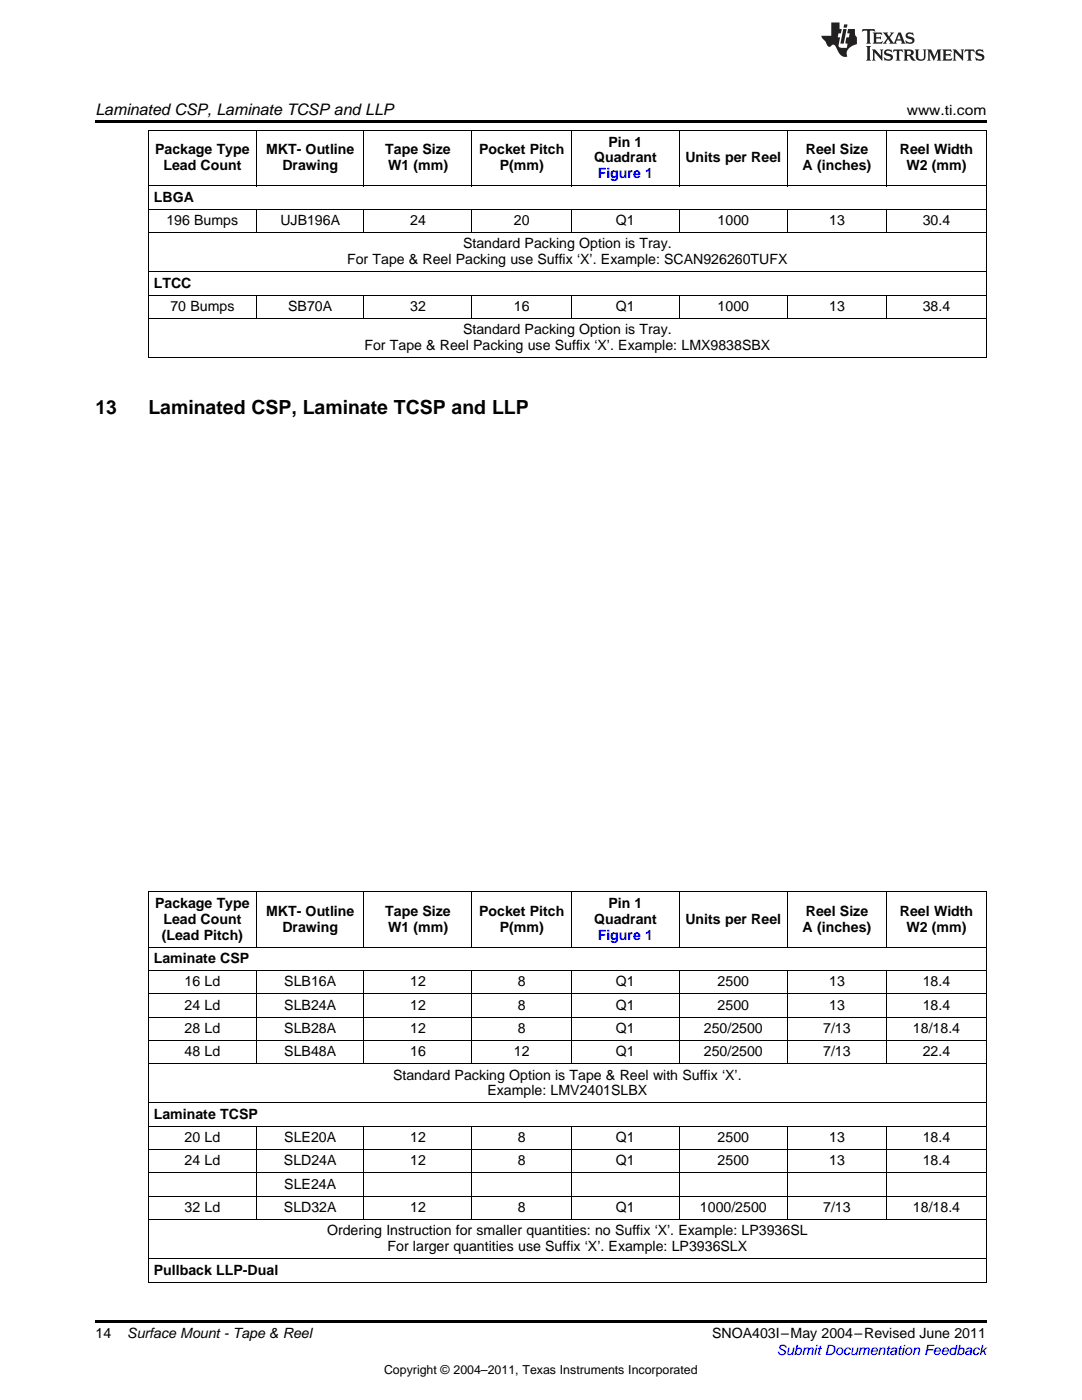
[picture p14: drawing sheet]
<svg xmlns="http://www.w3.org/2000/svg" width="216mm" height="279mm" viewBox="0 0 216 279" stroke-linecap="round" stroke-linejoin="round" font-family="sans-serif">
<defs><g id="words">
<g font-size="3.9">
<text x="19" y="82.7">13</text>
<text x="29.6" y="82.7">Laminated CSP, Laminate TCSP and LLP</text>
</g>
<text font-size="3.2" x="19" y="23">Laminated CSP, Laminate TCSP and LLP</text>
<g font-size="2.8">
<text x="180.9" y="23">www.ti.com</text>
<text x="121.4" y="29.2">Pin 1</text>
<text x="30.9" y="30.8">Package Type</text>
<text x="32.6" y="34">Lead Count</text>
<text x="53.1" y="30.8">MKT- Outline</text>
<text x="56.3" y="34">Drawing</text>
<text x="76.9" y="30.8">Tape Size</text>
<text x="77.4" y="34">W1 (mm)</text>
<text x="95.6" y="30.8">Pocket Pitch</text>
<text x="99.7" y="34">P(mm)</text>
<text x="118.5" y="32.4">Quadrant</text>
<text x="136.8" y="32.4">Units per Reel</text>
<text x="160.2" y="34">A (inches)</text>
<text x="160.8" y="30.8">Reel Size</text>
<text x="179.6" y="30.8">Reel Width</text>
<text x="180.9" y="34">W2 (mm)</text>
<text x="30.7" y="40.3">LBGA</text>
<text x="33.2" y="44.9">196 Bumps</text>
<text x="56" y="44.9">UJB196A</text>
<text x="81.8" y="44.9">24</text>
<text x="102.6" y="44.9">20</text>
<text x="122.9" y="44.9">Q1</text>
<text x="143.2" y="44.9">1000</text>
<text x="165.5" y="44.9">13</text>
<text x="184.1" y="44.9">30.4</text>
<text x="69.3" y="52.7">For Tape &amp; Reel Packing use Suffix ‘X’. Example: SCAN926260TUFX</text>
<text x="92.4" y="49.6">Standard Packing Option is Tray.</text>
<text x="30.7" y="57.4">LTCC</text>
<text x="34" y="62.1">70 Bumps</text>
<text x="57.5" y="62.1">SB70A</text>
<text x="81.8" y="62.1">32</text>
<text x="102.6" y="62.1">16</text>
<text x="122.9" y="62.1">Q1</text>
<text x="143.2" y="62.1">1000</text>
<text x="165.5" y="62.1">13</text>
<text x="184.1" y="62.1">38.4</text>
<text x="72.7" y="69.9">For Tape &amp; Reel Packing use Suffix ‘X’. Example: LMX9838SBX</text>
<text x="92.4" y="66.7">Standard Packing Option is Tray.</text>
<text x="30.9" y="181.2">Package Type</text>
<text x="32.6" y="184.3">Lead Count</text>
<text x="53.1" y="182.7">MKT- Outline</text>
<text x="56.3" y="185.9">Drawing</text>
<text x="76.9" y="182.7">Tape Size</text>
<text x="77.4" y="185.9">W1 (mm)</text>
<text x="95.6" y="182.7">Pocket Pitch</text>
<text x="99.7" y="185.9">P(mm)</text>
<text x="118.5" y="184.3">Quadrant</text>
<text x="121.4" y="181.2">Pin 1</text>
<text x="136.8" y="184.3">Units per Reel</text>
<text x="160.2" y="185.9">A (inches)</text>
<text x="160.8" y="182.7">Reel Size</text>
<text x="179.6" y="182.7">Reel Width</text>
<text x="180.9" y="185.9">W2 (mm)</text>
<text x="32.3" y="187.5">(Lead Pitch)</text>
<text x="30.7" y="192.2">Laminate CSP</text>
<text x="36.8" y="196.8">16 Ld</text>
<text x="56.7" y="196.8">SLB16A</text>
<text x="81.8" y="196.8">12</text>
<text x="103.3" y="196.8">8</text>
<text x="122.9" y="196.8">Q1</text>
<text x="143.2" y="196.8">2500</text>
<text x="165.5" y="196.8">13</text>
<text x="184.1" y="196.8">18.4</text>
<text x="36.8" y="201.5">24 Ld</text>
<text x="56.7" y="201.5">SLB24A</text>
<text x="81.8" y="201.5">12</text>
<text x="103.3" y="201.5">8</text>
<text x="122.9" y="201.5">Q1</text>
<text x="143.2" y="201.5">2500</text>
<text x="165.5" y="201.5">13</text>
<text x="184.1" y="201.5">18.4</text>
<text x="36.8" y="206.1">28 Ld</text>
<text x="56.7" y="206.1">SLB28A</text>
<text x="81.8" y="206.1">12</text>
<text x="103.3" y="206.1">8</text>
<text x="122.9" y="206.1">Q1</text>
<text x="140.4" y="206.1">250/2500</text>
<text x="164.3" y="206.1">7/13</text>
<text x="182.2" y="206.1">18/18.4</text>
<text x="36.8" y="210.8">48 Ld</text>
<text x="56.7" y="210.8">SLB48A</text>
<text x="78.4" y="215.4">Standard Packing Option is Tape &amp; Reel with Suffix ‘X’.</text>
<text x="81.8" y="210.8">16</text>
<text x="102.6" y="210.8">12</text>
<text x="122.9" y="210.8">Q1</text>
<text x="140.4" y="210.8">250/2500</text>
<text x="164.3" y="210.8">7/13</text>
<text x="184.1" y="210.8">22.4</text>
<text x="97.3" y="218.6">Example: LMV2401SLBX</text>
<text x="30.7" y="223.3">Laminate TCSP</text>
<text x="36.8" y="227.9">20 Ld</text>
<text x="56.7" y="227.9">SLE20A</text>
<text x="81.8" y="227.9">12</text>
<text x="103.3" y="227.9">8</text>
<text x="122.9" y="227.9">Q1</text>
<text x="143.2" y="227.9">2500</text>
<text x="165.5" y="227.9">13</text>
<text x="184.1" y="227.9">18.4</text>
<text x="36.8" y="232.6">24 Ld</text>
<text x="56.7" y="232.6">SLD24A</text>
<text x="81.8" y="232.6">12</text>
<text x="103.3" y="232.6">8</text>
<text x="122.9" y="232.6">Q1</text>
<text x="143.2" y="232.6">2500</text>
<text x="165.5" y="232.6">13</text>
<text x="184.1" y="232.6">18.4</text>
<text x="56.7" y="237.2">SLE24A</text>
<text x="36.8" y="241.9">32 Ld</text>
<text x="56.7" y="241.9">SLD32A</text>
<text x="81.8" y="241.9">12</text>
<text x="103.3" y="241.9">8</text>
<text x="122.9" y="241.9">Q1</text>
<text x="139.7" y="241.9">1000/2500</text>
<text x="164.3" y="241.9">7/13</text>
<text x="182.2" y="241.9">18/18.4</text>
<text x="65.3" y="246.6">Ordering Instruction for smaller quantities: no Suffix ‘X’. Example: LP3936SL</text>
<text x="77.3" y="249.7">For larger quantities use Suffix ‘X’. Example: LP3936SLX</text>
<text x="30.7" y="254.4">Pullback LLP-Dual</text>
<text x="19" y="267">14</text>
<text x="25.4" y="267.1">Surface Mount - Tape &amp; Reel</text>
<text x="142.1" y="267.1">SNOA403I–May 2004–Revised June 2011</text>
</g>
<g font-size="2.8" fill="#00f">
<text x="119.3" y="35.6">Figure 1</text>
<text x="119.3" y="187.5">Figure 1</text>
<text x="155" y="270.4">Submit Documentation Feedback</text>
</g>
<text font-size="2.5" x="76.6" y="274.2">Copyright © 2004–2011, Texas Instruments Incorporated</text>
</g></defs>
<g fill="#231f20">
<path d="M172.1 5.8l-.1 .6 .5-.3h.5v.2v2.1l-.2 .3h1l-.2-.3v-2.1v-.2h.6l.4 .3-.1-.6zM174.1 6.5l.3 .4v1.5l-.3 .3h1.9l.1-.5a1.04 1.04 0 0 1-1.3 .1v-.6h.6l.4 .2v-.7l-.4 .2h-.6l.1-.6h.7l.4 .2-.1-.5zM176.1 6.5l.9 1.1-.9 1.1h.8l-.1-.2 .4-.7 .4 .7-.2 .2h1.6l-.2-.2 .1-.4h.9l.2 .4-.2 .2h.9l-.2-.3-.8-1.9h-.5l-.9 2.1-.7-1.1 .8-1h-.8l.1 .3-.3 .5-.4-.6 .2-.2zM179.4 6.9l.3 .9h-.7zM180.9 6.6a.63 .63 0 0 0-.2 .7 .63 .63 0 0 0 .6 .4l.6 .2 .1 .2a.75 .75 0 0 1-.7 .4 .75 .75 0 0 1-.6-.5l.1 .7 .2-.1a1.11 1.11 0 0 0 1.5-.5 1.13 1.13 0 0 0-1.3-.9l-.1-.3a1.04 1.04 0 0 1 1.2 .2l-.1-.6-.2 .1-.5-.1zM172.8 9.2l.3 .3v2.2l-.3 .4h1l-.2-.4v-2.2l.2-.3zM174 9.9l.2 .3v1.5l-.2 .4h.7l-.2-.4v-1.3l1.6 1.7v-1.9l.2-.3h-.7l.2 .3v.9l-1.2-1.2zM176.6 10a.62 .62 0 0 0-.2 .7 .62 .62 0 0 0 .6 .4l.6 .2 .1 .2a.76 .76 0 0 1-.7 .4 .76 .76 0 0 1-.6-.5l.1 .7 .1-.1a1.11 1.11 0 0 0 1.6-.6 1.13 1.13 0 0 0-1.3-.8l-.1-.3a1.04 1.04 0 0 1 1.2 .1l-.1-.5-.2 .1-.5-.2zM178.3 9.9l-.1 .6a.61 .61 0 0 1 .7-.3v1.5l-.2 .4h1l-.3-.4v-1.5a.63 .63 0 0 1 .8 .3l-.1-.6zM180.3 9.9l.2 .3v1.5l-.2 .4h.9l-.2-.2v-.7l.6 .2a.76 .76 0 0 0 1.1 .6l-1-.9a.58 .58 0 0 0 .6-.6 .58 .58 0 0 0-.5-.6zM181 10.2l.1-.1a.45 .45 0 0 1 .6 .1 .45 .45 0 0 1 .1 .5l-.8 .2zM182.5 9.9l.2 .2a2.17 2.17 0 0 0 .4 1.9 .99 .99 0 0 0 1.6-.7v-1.1l.2-.3h-.8l.2 .2a1.92 1.92 0 0 1-.2 1.7 .6 .6 0 0 1-.9-.5v-1.1l.2-.3zM185 9.9l.2 .3v1.5l-.2 .4h.7l-.2-.4v-1.4l.8 1.8 .8-1.8v1.4l-.2 .4h1l-.3-.4v-1.5l.3-.3h-.8l-.7 1.4-.6-1.4zM188 9.9l.2 .3v1.5l-.2 .4h1.8l.2-.6a1.04 1.04 0 0 1-1.3 .2v-.6h.6l.4 .1v-.6l-.4 .2h-.6l.1-.6h.7l.4 .2-.1-.5zM190.1 9.9l.2 .3v1.5l-.2 .4h.7l-.2-.4v-1.3l1.6 1.7v-1.9l.2-.3h-.7l.2 .3v.9l-1.1-1.2zM192.6 9.9l-.1 .6a.61 .61 0 0 1 .7-.3v1.5l-.2 .4h.9l-.2-.4v-1.5a.63 .63 0 0 1 .8 .3l-.2-.6zM194.9 10a.62 .62 0 0 0-.2 .7 .62 .62 0 0 0 .6 .4l.5 .2 .2 .2a.76 .76 0 0 1-.7 .4 .76 .76 0 0 1-.7-.5l.2 .7 .1-.1a1.11 1.11 0 0 0 1.5-.6 1.13 1.13 0 0 0-1.2-.8l-.1-.3a1.04 1.04 0 0 1 1.2 .1l-.2-.5-.2 .1-.5-.2z"/>
<path d="M165.9 4.5v2.6h-2l.1 .4 .8 .9a.91 .91 0 0 0 .9 .9 .56 .56 0 0 1 .5-.4 .56 .56 0 0 1 .5 .3l.4 .8a1.53 1.53 0 0 0 2 1.3 1.54 1.54 0 0 1 1-2.1l.9-.4-.1-1.4a1.52 1.52 0 0 1-.3-1.6h-1.4l-.2 .9h.5l-.1 .8h-.5l-.2 .9v.2l.4 .1-.1 .9a1.93 1.93 0 0 1-1.7-.3l.3-1.8h-.4l.1-.8h.5l.2-.9h-.5v-1.3zM168.3 5.8l-.6 2.9h.7l.5-2.9zM168.4 4.9l-.1 .6h.7l.1-.6z"/>
</g>
<path d="M19 24h177.8v.6h-177.8zM19 263.5h177.8v.6h-177.8z" fill="#000"/>
<g fill="none" stroke="#000" stroke-width=".2">
<path d="M29.6 37.1h167.2M29.6 26.1h167.2M29.7 26.1v45.3M51.1 26.1v11M72.6 26.1v11M94.1 26.1v11M114 26.1v11M135.5 26.1v11M157 26.1v11M176.9 26.1v11M196.8 26.1v45.3M29.6 58.9h167.2"/>
<path d="M29.6 54.2h167.2M29.6 46.4h167.2M29.6 41.8h167.2M51.1 41.8v4.7M51.1 58.9v4.7M72.6 41.8v4.7M72.6 58.9v4.7M94.1 41.8v4.7M94.1 58.9v4.7M114 41.8v4.7M114 58.9v4.7M135.5 41.8v4.7"/>
<path d="M135.5 58.9v4.7M157 41.8v4.7M157 58.9v4.7M176.9 41.8v4.7M176.9 58.9v4.7M29.6 71.4h167.2M29.6 63.6h167.2M29.6 178h167.2M29.7 178v77.9M51.1 178v11.1M72.6 178v11.1M94.1 178v11.1"/>
<path d="M114 178v11.1M135.5 178v11.1M157 178v11.1M176.9 178v11.1M196.8 178v77.9M29.6 198.3h167.2M29.6 193.7h167.2M29.6 189h167.2M51.1 193.7v18.6M72.6 193.7v18.6M94.1 193.7v18.6M114 193.7v18.6"/>
<path d="M135.5 193.7v18.6M157 193.7v18.6M176.9 193.7v18.6M29.6 212.3h167.2M29.6 207.6h167.2M29.6 203h167.2M29.6 238.7h167.2M29.6 234.1h167.2M29.6 229.4h167.2M29.6 224.8h167.2M29.6 220.1h167.2M51.1 224.8v18.7"/>
<path d="M72.6 224.8v18.7M94.1 224.8v18.7M114 224.8v18.7M135.5 224.8v18.7M157 224.8v18.7M176.9 224.8v18.7M29.6 255.9h167.2M29.6 251.2h167.2M29.6 243.4h167.2"/>
</g>
<use href="#words"/>
</svg>
